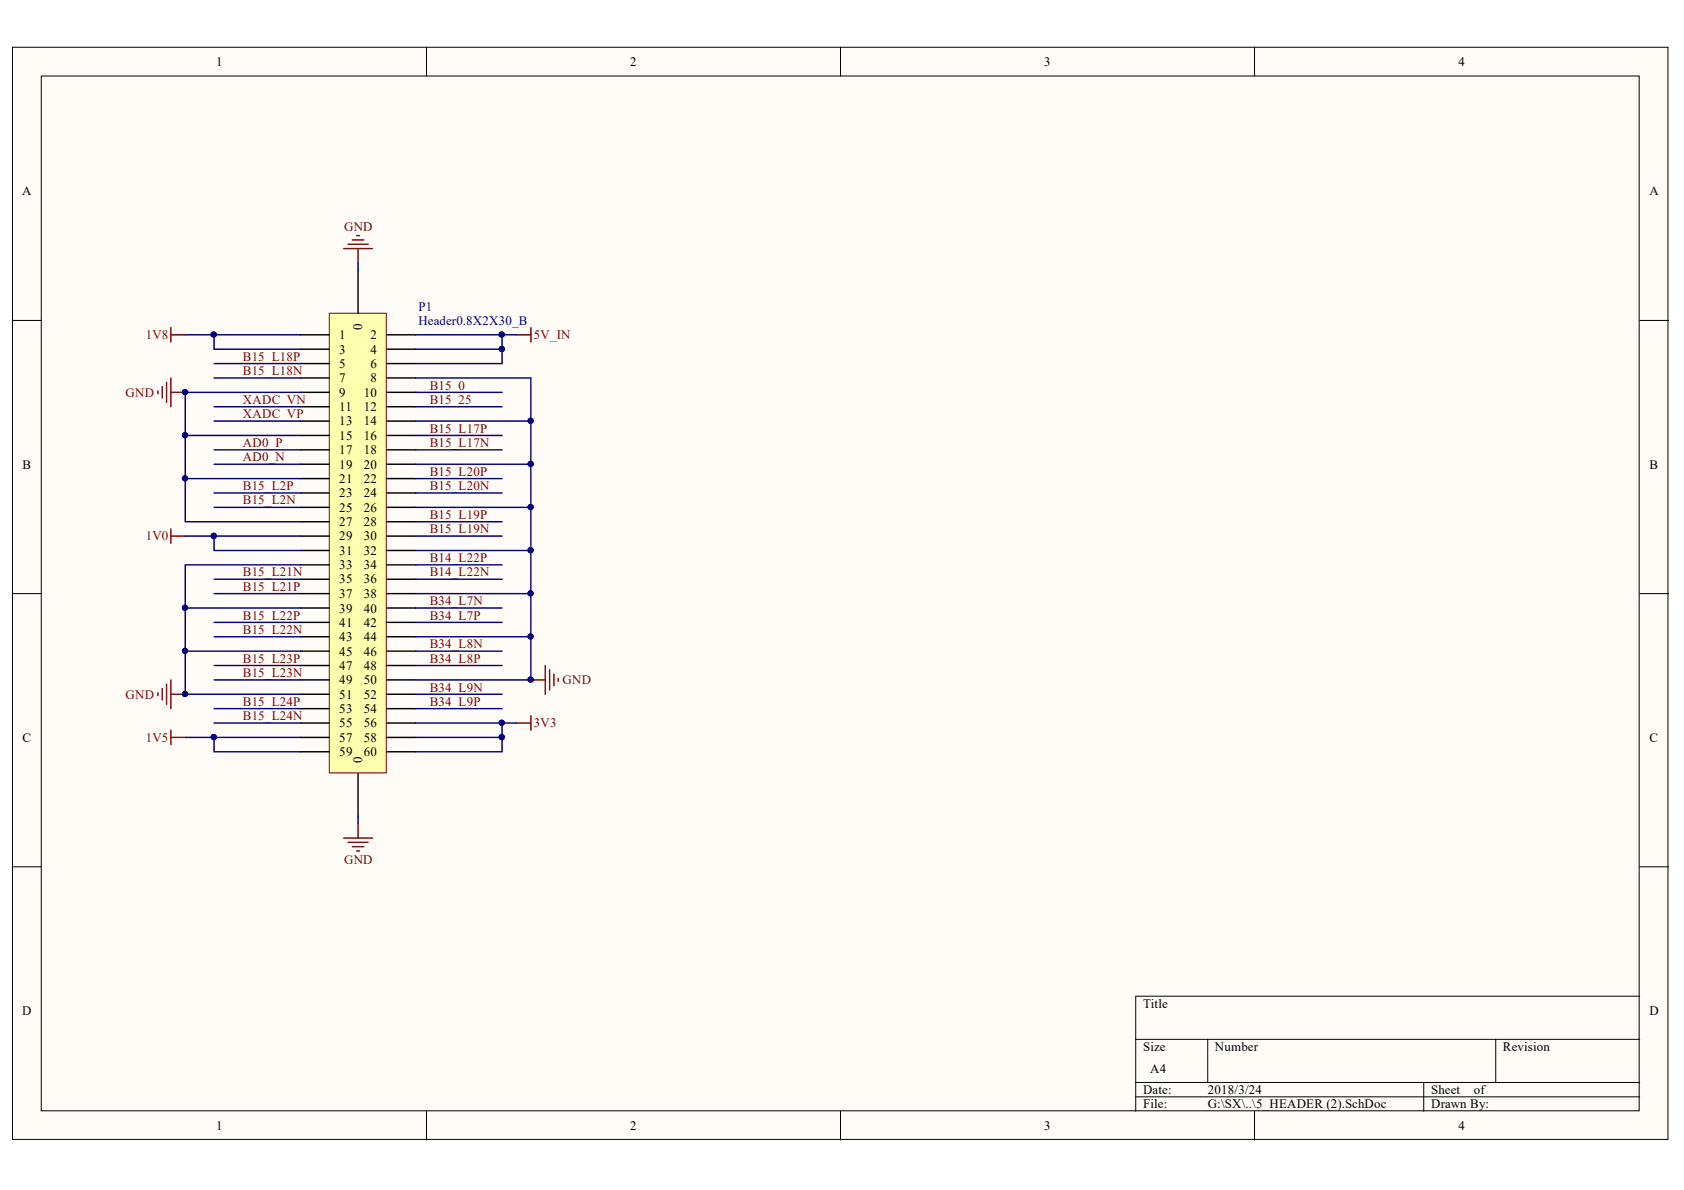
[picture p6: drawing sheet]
<svg xmlns="http://www.w3.org/2000/svg" width="297mm" height="210mm" viewBox="0 0 297 210" stroke-linecap="round" stroke-linejoin="round" font-family="sans-serif">
<defs><g id="words">
<g font-size="2.3">
<text x="38.1" y="11.6">1</text>
<text x="111.2" y="11.6">2</text>
<text x="184.2" y="11.6">3</text>
<text x="257.2" y="11.6">4</text>
<text x="3.9" y="34.4">A</text>
<text x="291" y="34.4">A</text>
<text x="59.9" y="59.8">1</text>
<text x="63.9" y="58.2" transform="rotate(-90 63.9 58.2)">0</text>
<text x="65.3" y="59.8">2</text>
<text x="59.9" y="62.4">3</text>
<text x="59.9" y="64.9">5</text>
<text x="65.3" y="62.4">4</text>
<text x="65.3" y="64.9">6</text>
<text x="59.9" y="67.4">7</text>
<text x="59.9" y="70">9</text>
<text x="64.2" y="70">10</text>
<text x="65.3" y="67.4">8</text>
<text x="59.9" y="72.5">11</text>
<text x="59.9" y="75">13</text>
<text x="59.9" y="77.6">15</text>
<text x="64.2" y="72.5">12</text>
<text x="64.2" y="75">14</text>
<text x="64.2" y="77.6">16</text>
<text x="4" y="82.6">B</text>
<text x="59.9" y="80.1">17</text>
<text x="59.9" y="82.6">19</text>
<text x="64.2" y="80.1">18</text>
<text x="64.2" y="82.6">20</text>
<text x="291" y="82.6">B</text>
<text x="59.9" y="85.2">21</text>
<text x="59.9" y="87.7">23</text>
<text x="64.2" y="85.2">22</text>
<text x="64.2" y="87.7">24</text>
<text x="59.9" y="90.2">25</text>
<text x="59.9" y="92.8">27</text>
<text x="59.9" y="95.3">29</text>
<text x="64.2" y="90.2">26</text>
<text x="64.2" y="92.8">28</text>
<text x="64.2" y="95.3">30</text>
<text x="59.9" y="97.8">31</text>
<text x="59.9" y="100.4">33</text>
<text x="64.2" y="97.8">32</text>
<text x="64.2" y="100.4">34</text>
<text x="59.9" y="102.9">35</text>
<text x="59.9" y="105.5">37</text>
<text x="64.2" y="102.9">36</text>
<text x="64.2" y="105.5">38</text>
<text x="59.9" y="108.1">39</text>
<text x="59.9" y="110.6">41</text>
<text x="59.9" y="113.1">43</text>
<text x="64.2" y="108.1">40</text>
<text x="64.2" y="110.6">42</text>
<text x="64.2" y="113.1">44</text>
<text x="59.9" y="115.7">45</text>
<text x="59.9" y="118.2">47</text>
<text x="64.2" y="115.7">46</text>
<text x="64.2" y="118.2">48</text>
<text x="59.9" y="120.7">49</text>
<text x="59.9" y="123.2">51</text>
<text x="59.9" y="125.8">53</text>
<text x="64.2" y="120.7">50</text>
<text x="64.2" y="123.2">52</text>
<text x="64.2" y="125.8">54</text>
<text x="4" y="130.8">C</text>
<text x="59.9" y="128.3">55</text>
<text x="59.9" y="130.8">57</text>
<text x="64.2" y="128.3">56</text>
<text x="64.2" y="130.8">58</text>
<text x="291" y="130.8">C</text>
<text x="59.9" y="133.4">59</text>
<text x="63.9" y="134.6" transform="rotate(-90 63.9 134.6)">0</text>
<text x="64.2" y="133.4">60</text>
<text x="3.9" y="179">D</text>
<text x="201.6" y="177.8">Title</text>
<text x="291" y="179">D</text>
<text x="201.6" y="185.4">Size</text>
<text x="214.3" y="185.4">Number</text>
<text x="265.1" y="185.4">Revision</text>
<text x="202.9" y="189.2">A4</text>
<text x="201.6" y="193">Date:</text>
<text x="201.6" y="195.5">File:</text>
<text x="213" y="193">2018/3/24</text>
<text x="213" y="195.5">G:\SX\..\5_HEADER (2).SchDoc</text>
<text x="252.4" y="193">Sheet</text>
<text x="252.4" y="195.5">Drawn By:</text>
<text x="260" y="193">of</text>
<text x="38.1" y="199.3">1</text>
<text x="111.2" y="199.3">2</text>
<text x="184.2" y="199.3">3</text>
<text x="257.2" y="199.3">4</text>
</g>
<g font-size="2.3" fill="#800000">
<text x="60.7" y="40.8">GND</text>
<text x="25.7" y="59.8">1V8</text>
<text x="94.2" y="59.8">5V_IN</text>
<text x="42.9" y="63.6">B15_L18P</text>
<text x="22.1" y="70">GND</text>
<text x="42.9" y="71.2">XADC_VN</text>
<text x="42.9" y="66.2">B15_L18N</text>
<text x="75.8" y="68.7">B15_0</text>
<text x="75.8" y="71.2">B15_25</text>
<text x="42.9" y="73.8">XADC_VP</text>
<text x="75.8" y="76.3">B15_L17P</text>
<text x="42.9" y="78.8">AD0_P</text>
<text x="42.9" y="81.4">AD0_N</text>
<text x="75.8" y="83.9">B15_L20P</text>
<text x="75.8" y="78.8">B15_L17N</text>
<text x="42.9" y="86.4">B15_L2P</text>
<text x="42.9" y="89">B15_L2N</text>
<text x="75.8" y="86.4">B15_L20N</text>
<text x="25.7" y="95.3">1V0</text>
<text x="75.8" y="91.5">B15_L19P</text>
<text x="75.8" y="94">B15_L19N</text>
<text x="42.9" y="101.6">B15_L21N</text>
<text x="75.8" y="99.1">B14_L22P</text>
<text x="75.8" y="101.6">B14_L22N</text>
<text x="42.9" y="104.3">B15_L21P</text>
<text x="75.8" y="106.8">B34_L7N</text>
<text x="42.9" y="109.3">B15_L22P</text>
<text x="42.9" y="111.9">B15_L22N</text>
<text x="75.8" y="109.3">B34_L7P</text>
<text x="42.9" y="116.9">B15_L23P</text>
<text x="42.9" y="119.4">B15_L23N</text>
<text x="75.8" y="116.9">B34_L8P</text>
<text x="75.8" y="114.4">B34_L8N</text>
<text x="22.1" y="123.2">GND</text>
<text x="42.9" y="124.5">B15_L24P</text>
<text x="75.8" y="122">B34_L9N</text>
<text x="75.8" y="124.5">B34_L9P</text>
<text x="99.2" y="120.7">GND</text>
<text x="25.7" y="130.8">1V5</text>
<text x="42.9" y="127">B15_L24N</text>
<text x="94.2" y="128.3">3V3</text>
<text x="60.7" y="152.4">GND</text>
</g>
<g font-size="2.3" fill="#000080">
<text x="73.8" y="54.8">P1</text>
<text x="73.8" y="57.3">Header0.8X2X30_B</text>
</g>
</g></defs>
<g fill="#fffcf8" stroke="#000" stroke-width=".18">
<path d="M2.2 8.3h292v192.7h-292z"/>
<path d="M7.3 13.4h281.8v182.5h-281.8z"/>
</g>
<g fill="none" stroke="#000" stroke-width=".18">
<path d="M75.2 8.3v5.1M148.3 8.3v5.1M221.3 8.3v5.1M2.2 56.5h5.1M289.2 56.5h5.1M2.2 104.7h5.1M289.2 104.7h5.1M2.2 152.9h5.1M289.2 152.9h5.1M289.2 175.7h-88.9v20.3M75.2 196v5.1M148.3 196v5.1"/>
<path d="M200.3 183.3h88.9M200.3 190.9h88.9M200.3 193.5h88.9M213 183.3v7.6M221.3 196v5.1M251.1 190.9v5.1M263.8 183.3v7.6"/>
</g>
<g fill="none" stroke="#800000" stroke-width=".25">
<path d="M30.1 59.1h2.6M30.1 57.8v2.5M91.1 59.1h2.5M93.6 57.8v2.5M27.9 68.9v.6M28.6 68.2v2M29.4 67.4v3.6M30.1 66.7v5M30.1 69.2h2.6M30.1 93.3v2.5M30.1 94.6h2.6M30.1 119.9v5.1"/>
<path d="M93.6 119.9h2.6M96.2 117.4v5.1M96.9 118.2v3.5M97.7 118.9v2M98.5 119.7v.5M27.9 122.2v.5M28.6 121.4v2.1M29.4 120.7v3.5M30.1 128.8v2.5M30.1 130.1h2.6M30.1 122.5h2.6M91.1 127.5h2.5"/>
<path d="M93.6 126.3v2.5"/>
</g>
<g fill="#000080" stroke="#000080" stroke-width=".18">
<circle cx="32.6" cy="122.4" r=".46"/>
<circle cx="32.6" cy="69.2" r=".46"/>
<circle cx="93.6" cy="119.9" r=".46"/>
</g>
<path d="M58.1 55.3h10v81h-10z" fill="#ffffb0" stroke="#800000" stroke-width=".18"/>
<g fill="none" stroke="#000" stroke-width=".25">
<path d="M53 59.1h5.1M63.2 47.6v7.7M68.2 59.1h5.1M53 61.6h5.1M53 64.1h5.1M53 66.7h5.1M53 69.2h5.1M53 71.7h5.1M53 74.3h5.1M53 76.8h5.1M53 79.3h5.1M68.2 61.6h5.1"/>
<path d="M68.2 64.1h5.1M68.2 66.7h5.1M68.2 69.2h5.1M68.2 71.7h5.1M68.2 74.3h5.1M68.2 76.8h5.1M68.2 79.3h5.1M53 81.9h5.1M53 84.4h5.1M53 87h5.1M53 89.5h5.1M53 92h5.1"/>
<path d="M53 94.6h5.1M53 97.1h5.1M53 99.6h5.1M68.2 81.9h5.1M68.2 84.4h5.1M68.2 87h5.1M68.2 89.5h5.1M68.2 92h5.1M68.2 94.6h5.1M68.2 97.1h5.1M68.2 99.6h5.1M53 102.2h5.1"/>
<path d="M53 104.7h5.1M53 107.2h5.1M53 109.8h5.1M53 112.3h5.1M53 114.9h5.1M53 117.4h5.1M53 119.9h5.1M68.2 102.2h5.1M68.2 104.7h5.1M68.2 107.2h5.1M68.2 109.8h5.1M68.2 112.3h5.1"/>
<path d="M68.2 114.9h5.1M68.2 117.4h5.1M68.2 119.9h5.1M53 122.5h5.1M53 125h5.1M53 127.5h5.1M53 130.1h5.1M53 132.6h5.1M63.2 136.4v7.6M68.2 122.5h5.1M68.2 125h5.1M68.2 127.5h5.1"/>
<path d="M68.2 130.1h5.1M68.2 132.6h5.1"/>
</g>
<path d="M60.6 43.8h5.1M61.4 43.1h3.5M62.1 42.3h2.1M62.9 41.6h.5M63.2 43.8v2.6M60.6 147.8h5.1M61.4 148.6h3.5M62.1 149.3h2.1M62.9 150.1h.5M63.2 145.3v2.5" fill="none" stroke="#800000" stroke-width=".25"/>
<g fill="none" stroke="#000080" stroke-width=".25">
<path d="M32.7 59.1h20.3M37.8 59.1v2.5h15.2M63.2 46.4v1.2M73.3 59.1h15.3v2.5h-15.3M88.6 59.1h2.5M32.7 76.8h20.3M37.8 71.7h15.2M37.8 74.3h15.2M37.8 79.3h15.2M37.8 64.1h15.2M37.8 66.7h15.2M53 69.2h-20.3v22.8h20.3"/>
<path d="M73.3 66.7h20.3v53.2h-20.3M73.3 71.7h15.3M73.3 74.3h20.3M73.3 79.3h15.3M73.3 76.8h15.3M73.3 69.2h15.3M88.6 61.6v2.5h-15.3M32.7 94.6h20.3M32.7 84.4h20.3M37.8 94.6v2.5h15.2M37.8 87h15.2M37.8 89.5h15.2"/>
<path d="M37.8 81.9h15.2M53 99.6h-20.3v7.6M73.3 87h15.3M73.3 89.5h20.3M73.3 81.9h20.3M73.3 84.4h15.3M73.3 92h15.3M73.3 94.6h15.3M73.3 97.1h20.3M73.3 99.6h15.3M32.7 114.9h20.3M37.8 112.3h15.2"/>
<path d="M37.8 119.9h15.2M37.8 109.8h15.2M37.8 104.7h15.2M37.8 117.4h15.2M37.8 102.2h15.2M53 107.2h-20.3v15.3h20.3M73.3 112.3h20.3M73.3 114.9h15.3M73.3 109.8h15.3M73.3 104.7h20.3M73.3 117.4h15.3M73.3 102.2h15.3"/>
<path d="M73.3 107.2h15.3M32.7 130.1h5.1M37.8 125h15.2M37.8 127.5h15.2M53 130.1h-15.2v2.5h15.2M73.3 130.1h15.3v2.5h-15.3M73.3 127.5h15.3v2.6M73.3 125h15.3M73.3 122.5h15.3M88.6 127.5h2.5M63.2 144v1.3"/>
</g>
<g fill="#000080" stroke="#000080" stroke-width=".18">
<circle cx="37.7" cy="59" r=".46"/>
<circle cx="88.5" cy="61.6" r=".47"/>
<circle cx="88.5" cy="59" r=".46"/>
<circle cx="37.7" cy="130" r=".46"/>
<circle cx="37.7" cy="94.5" r=".47"/>
<circle cx="32.6" cy="114.8" r=".46"/>
<circle cx="32.6" cy="107.2" r=".46"/>
<circle cx="32.6" cy="76.8" r=".46"/>
<circle cx="32.6" cy="84.4" r=".46"/>
<circle cx="32.6" cy="69.2" r=".46"/>
<circle cx="32.6" cy="122.4" r=".46"/>
<circle cx="88.5" cy="130" r=".46"/>
<circle cx="88.5" cy="127.5" r=".46"/>
<circle cx="93.6" cy="81.8" r=".46"/>
<circle cx="93.6" cy="97" r=".46"/>
<circle cx="93.6" cy="89.4" r=".46"/>
<circle cx="93.6" cy="112.3" r=".46"/>
<circle cx="93.6" cy="119.9" r=".46"/>
<circle cx="93.6" cy="104.7" r=".46"/>
<circle cx="93.6" cy="74.2" r=".46"/>
</g>
<use href="#words"/>
</svg>
